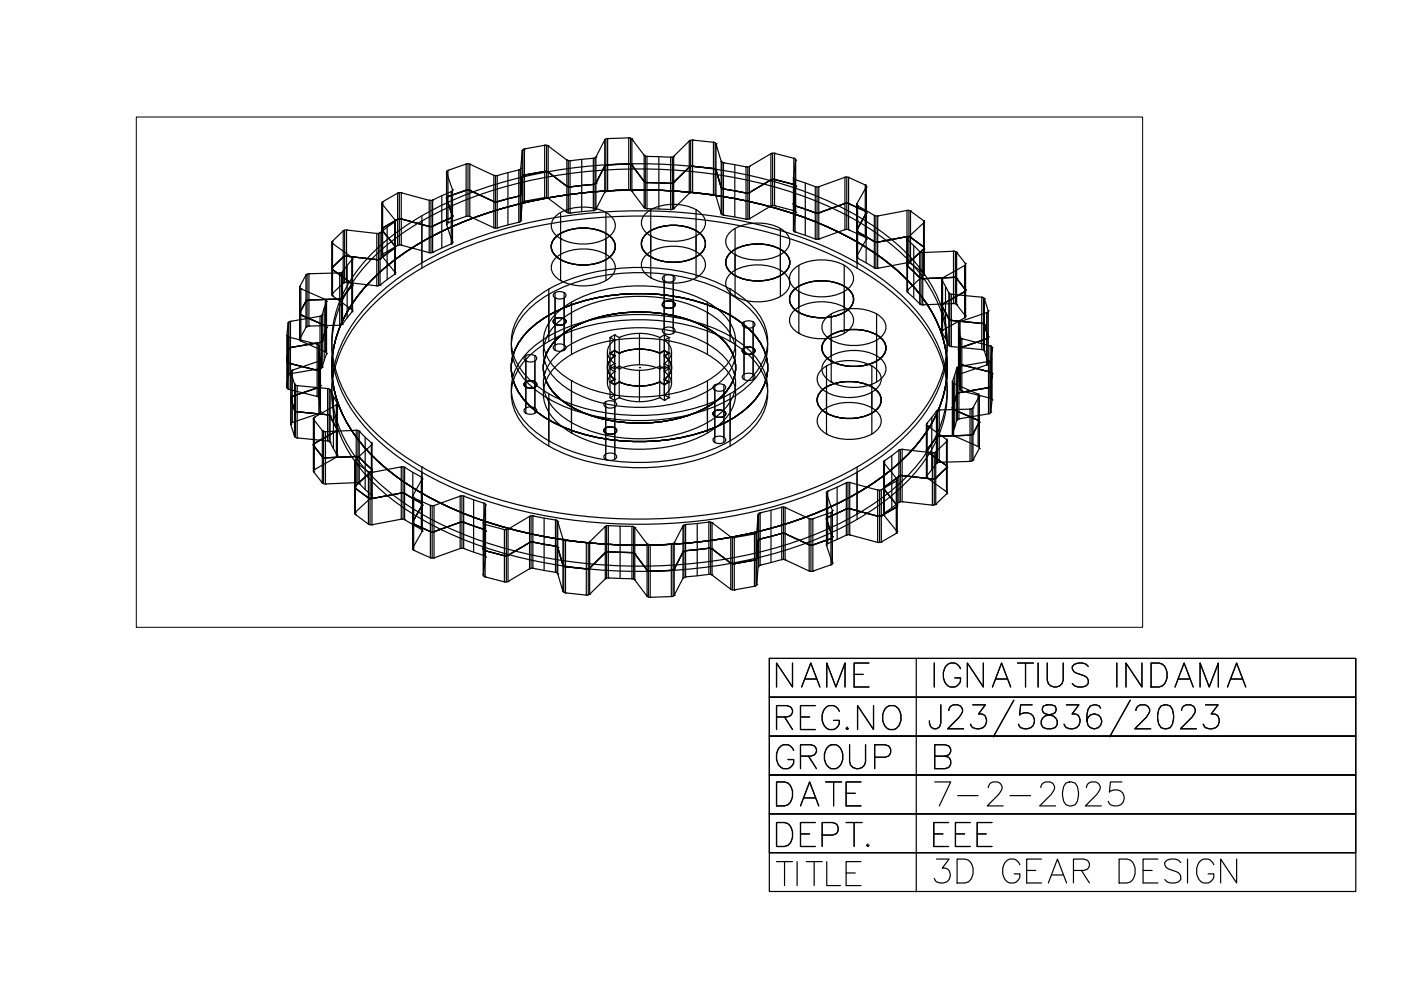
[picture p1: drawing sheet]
<svg xmlns="http://www.w3.org/2000/svg" width="297mm" height="210mm" viewBox="0 0 297 210" stroke-linecap="round" stroke-linejoin="round" font-family="sans-serif">
<defs><g id="words">
<text font-size="12.3" x="195.8" y="157.3">J23/5836/2023</text>
<g font-size="9.3">
<text x="163.3" y="172.2">DATE</text>
<text x="196.8" y="172.2">7-2-2025</text>
<text x="163.3" y="189.1">TITLE</text>
</g>
<g font-size="8.8">
<text x="163.3" y="146.8">NAME</text>
<text x="196.8" y="146.8">IGNATIUS INDAMA</text>
<text x="163.3" y="155.9">REG.NO</text>
<text x="163.3" y="164">GROUP</text>
<text x="163.3" y="180.6">DEPT.</text>
<text x="196.8" y="180.6">EEE</text>
<text x="196.8" y="188.4">3D GEAR DESIGN</text>
</g>
</g></defs>
<!-- layer: 0 -->
<g fill="none" stroke="#000" stroke-width=".25">
<path d="M94.7 36.5l1.2 3.7v5.6l-1.2-3.7M94.7 36.5h.1M94.7 36.5v11.1M94.7 36.3v11.1M95 36.1h.1M95 36.1l-.3 .4M98.8 34.8l-3.8 1.3v5.6l3.8-1.4M98.8 34.8h.1M98.8 34.8v11.1M98.8 34.8h.8M99.2 34.7v11.1M99.6 34.8h.1"/>
<path d="M104.7 37.2l-5.1-2.4v5.6l5.1 2.3M104.7 37.2h.1M104.7 37.2v11.1M104.7 37.2h.7M105 37.3v11.1M105.4 37.2h.1M105.4 37.2v11.1M107.7 36.6v11.1M110 36h.1M110 36v11.1M110 36l-4.6 1.2M110.3 35.9v11.1"/>
<path d="M110.4 35.7h.1M110.4 35.7l-.4 .3M110.7 31.9l-.3 3.8v5.5l.3-3.7M110.7 37.5h.1M110.7 31.9h.1M110.7 37.5l-.3 3.7v5.6l.3-3.8M110.7 37.5l-.3 3.7M110.7 31.9v11.1M110.9 31.7v11.1M111.2 37.1h.1M111.2 31.6h.1M111.2 37.1l-.5 .4"/>
<path d="M111.2 31.6l-.5 .3M115.5 36.3l-4.3 .8M115.5 30.8l-4.3 .8v5.5l4.3-.8M115.5 36.3h.1M115.5 30.8h.1M115.5 36.3l-4.3 .8v5.6l4.3-.8M115.5 30.8v11.1M115.5 36.3l.7 .2M115.5 30.8l.7 .1M115.9 30.8v11.1M116.2 36.5h.1M116.2 30.9h.1"/>
<path d="M116.2 36.5l4 3M120.2 33.9l-4-3v5.6l4 3M120.2 39.5h.1M120.2 33.9h.1M120.2 39.5l-4-3v5.5l4 3M120.2 33.9v11.1M120.5 34.1v11.1M120.9 39.6h.1M120.9 34.1h.1M120.9 34.1v11.1M123.3 33.8v11.1M125.8 39.1h.1"/>
<path d="M125.8 33.6h.1M125.8 33.6v11.1M125.8 39.1l-4.9 .5-.7-.1M125.8 33.6l-4.9 .5-.7-.2M126.1 33.5v11.1M126.4 38.8h.1M126.4 33.3h.1M126.4 38.8l-.6 .3M126.4 33.3l-.6 .3M128.2 29.7l-1.8 3.6v5.5l1.8-3.6M128.2 35.2h.1M128.2 29.7h.1"/>
<path d="M128.2 35.2l-1.8 3.6v5.6l1.8-3.6M128.2 35.2l-1.8 3.6M128.2 29.7v11.1M128.4 29.5v11.1M128.8 34.9h.1M128.8 29.4h.1M128.8 34.9l-.6 .3M128.8 29.4l-.6 .3M133.3 34.8l-4.5 .1M133.3 29.2l-4.5 .2v5.5l4.5-.1M133.3 34.8h.1M133.3 29.2h.1"/>
<path d="M133.3 34.8l-4.5 .1v5.6l4.5-.2M133.3 29.2v11.1M133.3 34.8l.7 .2M133.3 29.2l.7 .3M133.7 29.3v11.1M134 35h.1M134 29.5h.1M134 35l2.6 3.5M136.6 32.9l-2.6-3.4v5.5l2.6 3.5M136.6 38.5h.1M136.6 32.9h.1M136.6 38.5l-2.6-3.5v5.6l2.6 3.4"/>
<path d="M136.6 32.9v11.1M136.6 32.9l.6 .3M136.6 38.5l.6 .2M136.8 33.1v11.1M137.2 38.7h.1M137.2 33.2h.1M137.2 33.2v11.1M139.7 33.2v11.1M142.2 38.9h.1M142.2 33.3h.1M142.2 33.3v11.1M142.6 33.3v11.1"/>
<path d="M142.8 38.7h.1M142.8 33.2h.1M142.8 33.1l-.6 .2-5-.1M142.8 38.7l-.6 .2-5-.2M146.1 29.9l-3.3 3.3v5.5l3.3-3.3M146.1 35.4h.1M146.1 29.9h.1M146.1 35.4l-3.3 3.3v5.5l3.3-3.2M146.1 35.4l-3.3 3.3M146.1 29.9v11.1M146.4 29.7v11.1M146.9 35.3l4.4 .4"/>
<path d="M146.9 35.3h.1M146.9 29.7h.1M146.9 35.2l-.8 .2M146.9 29.7l-.8 .2M151.3 30.2l-4.4-.5v5.6l4.4 .4M151.3 35.7h.1M151.3 30.2h.1M151.3 35.7l-4.4-.4v5.5l4.4 .5M151.3 30.2v11.1M151.3 35.7l.5 .3M151.3 30.2l.5 .3M151.6 30.3v11.1"/>
<path d="M151.8 36h.1M151.8 30.5h.1M151.8 36l1.1 3.8M152.9 34.2l.5 .3M152.9 39.8l.5 .3M152.9 34.2l-1.1-3.7v5.5l1.1 3.8M152.9 39.8h.1M152.9 34.2h.1M152.9 39.8l-1.1-3.8v5.6l1.1 3.7M152.9 34.2v11.1M153.1 34.4v11.1M153.4 34.5h.1"/>
<path d="M153.4 34.5v11.1M153.4 34.5l4.8 .9M155.8 34.9v11.1M158.2 35.4h.1M158.2 35.4v11.1M158.6 35.4v11.1M158.9 35.3h.1M158.9 35.3l-.7 .1M163.4 32.6l-4.5 2.7v5.5l4.5-2.7M163.4 38.1h.1M163.4 32.6h.1M163.4 38.1l-4.5 2.7v5.6l4.5-2.7"/>
<path d="M163.4 38.1l-4.5 2.7M163.4 32.6v11.1M163.8 32.5v11.1M164.2 38l-.8 .1M164.2 32.5l-.8 .1M164.2 38.1l4.1 1M164.2 38.1h.1M164.2 32.5h.1M168.2 37.7l.5-3.7v5.5l-.5 3.8M168.2 37.7h.1M168.2 37.7v11.1M168.2 37.7l.4 .4 4.3 1.5"/>
<path d="M168.3 33.6l-4.1-1.1v5.6l4.1 1M168.3 39.1h.1M168.3 33.6h.1M168.3 39.1l-4.1-1v5.5l4.1 1.1M168.3 33.6v15.4M168.3 39.1l.4 .4M168.3 33.6l.4 .3M168.6 38.1h.1M168.6 38.1v11.1M168.6 33.7v11.1M168.7 39.5h.1M168.7 34h.1"/>
<path d="M168.7 39.5l-.5 3.8M170.7 38.8v11.1M172.9 39.6h.1M172.9 39.6v11.1M172.9 39.6h.7M173.2 39.6v11.1M173.6 39.6h.1M179.1 37.6l-5.5 2v5.5l5.5-2M179.1 37.6h.1M179.1 37.6v11.1M179.1 37.6h.8M179.5 37.5v11.1"/>
<path d="M179.9 37.6h.1M183.4 39.2l-3.5-1.6v5.6l3.5 1.6M183.4 39.2h.1M183.4 39.2v11.1M183.5 39.2l.2 .4M183.7 39.6h.1M183.7 39.4l-.1 16.3M64.9 58.3l-1.4 2.5v5.5l1.4-2.4M64.9 58.3h.1M64.9 58.3v11.1M65.1 58.1v11.1M65.5 58h.1"/>
<path d="M65.5 58l-.6 .3M70.3 51.4v11.1M70.4 56.7l-.1 .2 .2 .3M70.4 51.2l-.1 .1 .2 .3M70.4 51.2h.1M70.4 56.7h.1M70.5 51.6l4.1 3v5.5l-4.1-2.9M70.5 51.6h.1M70.5 57.2h.1M70.5 57.2l4.1 2.9v5.6l-4.1-3M70.5 57.2l4.1 2.9M70.5 51.6v11.1"/>
<path d="M72 57.9l-6.5 .1v5.6l6.5-.2M72 57.9h.1M72 57.9v11.1M72.4 57.8v11.1M72.6 57.6h.1M72.6 57.6v11.1M72.6 57.6l-.6 .3M72.8 54.5l-2.4 2.2M72.8 49l-2.4 2.2v5.5l2.4-2.2M72.8 49h.1M72.8 54.5h.1M72.8 54.5l-2.4 2.2v5.6l2.4-2.2"/>
<path d="M72.8 49v11.1M73.1 48.8v11.1M73.5 48.8h.1M73.5 54.3h.1M73.5 59.9h.1M73.5 54.3l6.4 .7M73.5 54.3l-.7 .2M73.5 48.8l-.7 .1M73.5 59.9l-.7 .1M73.6 56.3v11.1M74.6 54.6h.1M74.6 54.5l.1 .5"/>
<path d="M74.7 55h.1M74.7 55v11.1M74.7 55l-2.1 2.6M74.7 54.8v11.1M78.8 59.3a61.4 61.4 0 0 1 24.6-14.1 107.6 107.6 0 0 1 68.1 1.3 55.4 55.4 0 0 1 22.8 15 24.5 24.5 0 0 1 6 21.2 29.7 29.7 0 0 1-10.2 16 67.4 67.4 0 0 1-26.1 13.2 107.8 107.8 0 0 1-64.3-2.5 55.4 55.4 0 0 1-22.9-15 24.5 24.5 0 0 1-5.9-21.3 28.7 28.7 0 0 1 7.9-13.8zM78.8 53.8a61.4 61.4 0 0 1 24.6-14.2 107.6 107.6 0 0 1 68.1 1.3 55.4 55.4 0 0 1 22.8 15.1 24.5 24.5 0 0 1 6 21.2 29.7 29.7 0 0 1-10.2 15.9 67.4 67.4 0 0 1-26.1 13.2 107.8 107.8 0 0 1-64.3-2.4 55.4 55.4 0 0 1-22.9-15.1 24.5 24.5 0 0 1-5.9-21.2 28.7 28.7 0 0 1 7.9-13.8zM78.8 54.9a61.4 61.4 0 0 1 24.6-14.2 107.6 107.6 0 0 1 68.1 1.3 55.4 55.4 0 0 1 22.8 15.1 24.5 24.5 0 0 1 6 21.2 29.7 29.7 0 0 1-10.2 15.9 67.4 67.4 0 0 1-26.1 13.2 107.8 107.8 0 0 1-64.3-2.4 55.4 55.4 0 0 1-22.9-15.1 24.5 24.5 0 0 1-5.9-21.2 28.7 28.7 0 0 1 7.9-13.8zM79.9 49.5l-6.4-.7v5.5l6.4 .7M79.9 49.5h.1M79.9 55h.1M79.9 55l-6.4-.7v5.6l6.4 .7M79.9 49.5v11.1"/>
<path d="M80.3 49.5v11.1M80.6 49.3h.1M80.6 54.9h.1M80.6 49.3v11.1M80.6 54.9l-.7 .2M80.6 49.3l-.7 .2M80.9 43v11.1M81 43.2l2.8 3.5v5.5l-2.8-3.4M81 43.2h.1M81 48.8h.1M81 48.8l2.8 3.4v5.5l-2.8-3.4M81 54.3h.1"/>
<path d="M81 48.8l2.8 3.4M81 43.2v11.1M81.1 42.8h.1M81.1 48.3h.1M81.1 53.9h.1M81.1 48.3l-.2 .3 .1 .2M81.1 42.8l-.2 .3 .1 .1M81.1 53.9l-.2 .3 .1 .1M82.1 48.2v11.1M83.7 52.6l-3.1 2.3M83.7 47.1l-3.1 2.2M83.7 58.2l-3.1 2.2"/>
<path d="M83.7 47.1h.1M83.7 52.6h.1M83.7 58.2h.1M83.7 47.1v11.1M83.8 46.7h.1M83.8 52.2h.1M83.8 57.7h.1M83.8 52.2l-.1 .4M83.8 46.6l-.1 .5M83.8 57.7l-.1 .5M83.8 46.9v11.1M84.3 46.5l-3.2 1.8"/>
<path d="M84.3 41l-3.2 1.8v5.5l3.2-1.8M84.3 41h.1M84.3 46.5h.1M84.3 46.5l-3.2 1.8v5.6l3.2-1.8M84.3 52.1h.1M84.3 41v11.1M84.7 40.8v11.1M85.1 46.4h.1M85.1 40.9h.1M85.1 52h.1M85.1 46.4l5.9 1.6M85.1 40.9l5.9 1.6"/>
<path d="M85.1 40.9v11.1M85.1 52l5.9 1.6M85.1 46.4l-.8 .1M85.1 40.9l-.8 .1M85.1 52h-.8M89.4 45.8v11.1M91 48h.1M91 42.5h.1M91 53.6h.1M91 42.5v11.1M91.4 42.5v11.1M91.7 48h.1"/>
<path d="M91.7 42.4h.1M91.7 53.5h.1M91.7 42.4v11.1M91.7 53.5l-.7 .1M93.7 41.5v11.1M94.7 42.1h.1M94.7 42.1l1.2 3.7v5.5l-1.2-3.7M94.7 47.6h.1M94.7 42.1l1.2 3.7M95 41.7h.1M95 47.2h.1M95 41.7l-.3 .4"/>
<path d="M95 47.2l-.3 .4M95.7 46.2h.1M95.7 40.6h.1M95.7 51.7h.1M95.7 40.6v11.1M95.7 46.2l-4 1.8h-.7M95.7 40.6l-4 1.8-.7 .1M95.7 51.7l-4 1.8M95.9 40.5v11.1M95.9 45.8h.1M95.9 40.2h.1M95.9 51.3h.1"/>
<path d="M95.9 45.8l-.2 .4M95.9 40.2l-.2 .4M95.9 51.3l-.2 .4M98.8 40.3l-3.8 1.4M98.8 40.3h.1M98.8 40.3l-3.8 1.4v5.5l3.8-1.3M98.8 45.9h.1M98.8 40.3l.8 .1M98.8 45.9h.8M99.6 40.4h.1M99.6 45.9h.1M99.6 40.4l5.1 2.3"/>
<path d="M104.7 42.7h.1M104.7 42.7l-5.1-2.3v5.5l5.1 2.4M104.7 48.3h.1M104.7 48.3h.7M104.7 42.7l.7 .1M105.4 42.8h.1M105.4 48.3h.1M110 41.6h.1M110 47.1h.1M110 41.6l-4.6 1.2M110 47.1l-4.6 1.2M110.4 41.2h.1"/>
<path d="M110.4 46.8h.1M110.4 41.2l-.4 .4M110.4 46.8l-.4 .3M110.7 43h.1M111.2 42.7h.1M111.2 42.7l-.5 .3M115.5 41.9h.1M115.5 41.9l.7 .1M116.2 42h.1M118.1 50a10.1 10.1 0 0 1 11.2 0 2.67 2.67 0 0 1 0 4.5 10.1 10.1 0 0 1-11.2 0 2.67 2.67 0 0 1 0-4.5zM118.1 45.6a10.1 10.1 0 0 1 11.2 0 2.67 2.67 0 0 1 0 4.5 10.1 10.1 0 0 1-11.2 0 2.67 2.67 0 0 1 0-4.5zM118.1 54.5a10.1 10.1 0 0 1 11.2 0 2.67 2.67 0 0 1 0 4.4 10.1 10.1 0 0 1-11.2 0 2.67 2.67 0 0 1 0-4.4z"/>
<path d="M118.9 50.6h.1M118.9 55h.1M118.9 59.5h.1M118.9 45.1v14.4M120.2 45h.1M120.9 45.2h.1M125.8 44.7h.1M125.8 44.7l-4.9 .5-.7-.2M126.4 44.4h.1M126.4 44.4l-.6 .3M128.2 40.8h.1M128.5 45.1v14.4"/>
<path d="M128.8 40.5h.1M128.8 40.5l-.6 .3M133.3 40.3h.1M133.3 40.3l.7 .3M134 40.6h.1M136.6 44h.1M136.6 44l.6 .3M137.2 44.3h.1M137.2 49.5a10.1 10.1 0 0 1 11.2 0 2.67 2.67 0 0 1 0 4.4 10.1 10.1 0 0 1-11.2 0 2.67 2.67 0 0 1 0-4.4zM137.2 45a10.1 10.1 0 0 1 11.2 0 2.67 2.67 0 0 1 0 4.5 10.1 10.1 0 0 1-11.2 0 2.67 2.67 0 0 1 0-4.5zM137.2 53.9a10.1 10.1 0 0 1 11.2 0 2.67 2.67 0 0 1 0 4.5 10.1 10.1 0 0 1-11.2 0 2.67 2.67 0 0 1 0-4.5zM138 50h.1"/>
<path d="M138 54.5h.1M138 58.9h.1M138 44.5v14.4M140.5 58.7a1.67 1.67 0 0 1 2.6 .3 1.56 1.56 0 0 1-2.7 0zM140.8 59.6h.1M140.8 58.5v12.2M142.2 44.4h.1M142.7 58.5v12.2M142.8 44.2h.1M142.8 44.2l-.6 .2-5-.1M146.1 41h.1M146.9 40.8h.1"/>
<path d="M146.9 40.8l-.8 .2M147.6 44.5v14.4M151.3 41.3h.1M151.3 41.3l.5 .3M151.8 41.6h.1M152.9 45.3l.5 .3M152.9 45.3h.1M153.4 40.1h.1M153.4 45.6h.1M153.4 40.1l4.8 .8M153.4 45.6l4.8 .9M155.1 53.4a10.1 10.1 0 0 1 11.2 0 2.67 2.67 0 0 1 0 4.5 10.1 10.1 0 0 1-11.2 0 2.67 2.67 0 0 1 0-4.5z"/>
<path d="M155.1 49a10.1 10.1 0 0 1 11.2 0 2.67 2.67 0 0 1 0 4.4 10.1 10.1 0 0 1-11.2 0 2.67 2.67 0 0 1 0-4.4zM155.1 57.9a10.1 10.1 0 0 1 11.2 0 2.67 2.67 0 0 1 0 4.4 10.1 10.1 0 0 1-11.2 0 2.67 2.67 0 0 1 0-4.4zM155.8 54h.1M155.8 58.4h.1M155.8 48.4v14.5M158.2 40.9h.1M158.2 46.5h.1M158.9 40.8h.1M158.9 46.4h.1M158.9 40.8l-.7 .1M158.9 46.4l-.7 .1M163.4 43.7h.1"/>
<path d="M164.2 43.6l-.8 .1M164.2 43.6h.1M165.5 48.4v14.5M168.2 43.3h.1M168.2 43.3l.5-3.8v5.5l-.5 3.8M168.2 48.8h.1M168.2 48.8l.4 .4M168.2 43.3l.4 .3M168.3 44.7h.1M168.3 44.6l.4 .4M168.6 43.6h.1M168.6 49.2h.1"/>
<path d="M168.6 43.6l4.3 1.5M168.6 49.2l4.3 1.5M168.6 56.8a10.1 10.1 0 0 1 11.2 0 2.67 2.67 0 0 1 0 4.5 10.1 10.1 0 0 1-11.2 0 2.67 2.67 0 0 1 0-4.5zM168.7 45h.1M169.4 56.3v14.4M172.9 45.1h.1M172.9 50.7h.1M172.9 50.7h.7M172.9 45.1h.7M173.6 45.1h.1M173.6 50.7h.1M179 56.3v14.4"/>
<path d="M179.1 43.1h.1M179.1 43.1l-5.5 2v5.6l5.5-2M179.1 48.7h.1M179.1 43.1l-5.5 2M179.1 43.1l.8 .1M179.1 48.7h.8M179.9 43.2l3.5 1.6M179.9 43.2h.1M179.9 48.7h.1M181.6 43.2l2.1-3.6v5.6l-2.1 3.6M181.6 48.8h.1M181.6 43.2h.1"/>
<path d="M181.6 48.8l2.1-3.6v5.5l-2.1 3.6M181.6 54.3h.1M181.6 43.2v11.4M181.7 43.2l.1 .4 3.6 2.1M181.7 54.3l.1 .4 3.6 2.1M181.7 48.8l.1 .4 3.6 2M181.7 46.9h.1M181.7 51.3h.1M181.7 55.7h.1M181.7 45.8v11.1M181.8 49.2h.1M181.8 43.6h.1"/>
<path d="M181.8 54.7h.1M181.8 43.6v11.1M183.4 44.8h.1M183.4 44.8l-3.5-1.6v5.5l3.5 1.6M183.4 50.3h.1M183.5 44.7l.2 .5M183.5 50.3l.2 .4M183.7 45.2h.1M183.7 50.7h.1M183.7 45.2l-2.1 3.6M185.4 51.2h.1M185.4 45.7h.1"/>
<path d="M185.4 56.8h.1M185.4 45.7v11.1M185.4 51.2l.7 .1M185.4 45.7l.7 .1M185.4 56.8l.7 .1M185.7 45.8v11.1M186.1 51.3h.1M186.1 45.8h.1M186.1 56.9h.1M192.3 44.6l-6.2 1.2v5.5l6.2-1.1M192.3 50.2h.1M192.3 44.6h.1"/>
<path d="M192.3 50.2l-6.2 1.1v5.6l6.2-1.2M192.3 55.7h.1M192.3 50.2l-6.2 1.1M192.3 44.6v17.2M192.3 50.2l.7 .1M192.3 44.6l.7 .1M192.3 55.7l.7 .1M192.4 50.4l3.5-3.2v5.6l-3.5 3.2M192.4 56h.1M192.4 50.4h.1M192.4 56l3.5-3.2v5.5l-3.5 3.2M192.4 50.4v11.6"/>
<path d="M192.4 56v.4M192.4 50.4v.5M192.4 56.4h.1M192.4 50.9h.1M192.4 56.4l2.6 2.5M192.4 50.9l2.6 2.4M192.7 44.6v11.1M193 50.3l2.8 2M193 50.3h.1M193 44.7h.1M193 55.9h.1M193.7 52.1v11.1"/>
<path d="M195 58.9h.1M195 53.3h.1M195 53.3v11.1M195 53.3l.6 .2M195 58.9l.6 .2M195.3 53.5v11.1M195.6 53.5h.1M195.6 59.1h.1M195.8 46.8l-2.8-2.1v5.6l2.8 2M195.8 52.3h.1M195.8 46.8h.1M195.8 52.3l-2.8-2v5.6l2.8 2"/>
<path d="M195.8 57.9h.1M195.8 46.8v11.1M195.8 52.3l.2 .3-.1 .2M195.8 46.8l.2 .3-.1 .1M195.8 57.9l.2 .3-.1 .1M195.9 52.8h.1M195.9 47.2h.1M195.9 58.3h.1M195.9 52.8l-3.5 3.2M196 47v11.1M199.7 59.1v11.3M199.7 59.3h.1"/>
<path d="M199.7 59.3l1.5 2.8M199.8 58.9l4.7-2.6v5.6l-4.7 2.6M199.8 58.9h.1M199.8 58.9v11.1M199.8 58.9l-.1 .4M202.2 53.3l-6.6 .2v5.6l6.6-.3M202.2 53.3h.1M202.2 58.8h.1M202.2 58.8l-6.6 .3v5.5l6.6-.2M202.2 58.8l-6.6 .3M202.2 53.3v11.1M202.2 58.8l.6 .2"/>
<path d="M202.2 53.3l.6 .2M202.6 53.3v11.1M202.8 59l1.9 2.4M202.8 53.5h.1M202.8 59h.1M204.5 56.3h.1M204.7 55.9l-1.9-2.4v5.5l1.9 2.4M204.7 55.9h.1M204.7 55.9v11.1M204.7 55.9v.1l-.2 .3M204.7 56.1v11.1M60.8 71.1h.1"/>
<path d="M60.8 76.6h.1M60.8 76.6l.4 .4M60.8 71.1l.4 .4M60.9 71.3v11.1M61.1 74l-.3 2.6M61.1 68.5l-.3 2.6v5.5l.3-2.6M61.1 68.5h.1M61.1 74h.1M61.1 74l-.3 2.6v5.6l.3-2.6M61.1 79.6h.1M61.1 68.5v11.1M61.2 71.5l6 1.5v5.5l-6-1.5"/>
<path d="M61.2 71.5h.1M61.2 77h.1M61.2 77l6 1.5v5.6l-6-1.5M61.2 77l6 1.5M61.2 68.3v14.3M61.6 68.1h.1M61.6 73.7h.1M61.6 79.2h.1M61.6 73.7l-.5 .3M61.6 68.1l-.5 .4M61.6 79.2l-.5 .4M61.6 78.9l.8 2.5v5.6l-.8-2.6"/>
<path d="M61.6 78.9h.1M61.6 78.9v11.1M61.7 78.7v11.1M62 78.5l-.4 .4M62 78.5h.1M63.5 60.8h.1M63.5 66.3h.1M63.5 71.9h.1M63.5 61v11.1M63.5 66.3l.3 .5M63.5 60.8l.3 .4M63.5 71.9l.3 .4"/>
<path d="M63.8 61.2l5.2 2.3v5.5l-5.2-2.2M63.8 61.2h.1M63.8 66.8h.1M63.8 66.8l5.2 2.2v5.6l-5.2-2.3M63.8 72.3h.1M63.8 66.8l5.2 2.2M63.8 61.2v11.1M64.9 63.9l-1.4 2.4M64.9 63.9h.1M64.9 63.9l-1.4 2.4v5.6l1.4-2.5M64.9 69.4h.1M65.5 63.6h.1"/>
<path d="M65.5 69.1h.1M65.5 63.6l-.6 .3M65.5 69.1l-.6 .3M67.2 73h.1M67.2 78.5h.1M67.2 78.5l.4 .4M67.2 73l.4 .3M67.5 73.1v11.1M67.6 76.6l-5.6 1.9v5.5l5.6-1.9M67.6 76.6h.1M67.6 73.3h.1M67.6 78.9h.1"/>
<path d="M67.6 73.3v14.4M67.6 78.9l.3 2.8M67.6 73.3l.3 2.9M67.7 74.8v11.1M67.8 67.1l-6.2 1v5.6l6.2-1.1M67.8 67.1h.1M67.8 72.6h.1M67.8 72.6l-6.2 1.1v5.5l6.2-1M67.8 78.2h.1M67.8 72.6l-6.2 1.1M67.8 67.1l.1 20.4M67.9 76.2h.1"/>
<path d="M67.9 76.2v11.1M67.9 76.2l-.3 .4M68.2 66.9v11.1M68.3 66.7h.1M68.3 72.3h.1M68.3 77.8h.1M68.3 66.7v11.1M68.3 72.3l-.4 .3M68.3 66.7l-.4 .4M68.7 65.3v11.1M69 63.5h.1M69 69h.1"/>
<path d="M69 74.6h.1M69 69l.2 .4M69 63.5l.2 .4M69 74.6l.2 .4M69.2 63.7v11.3M69.2 69.5h.1M69.2 63.9h.1M69.2 75h.1M69.2 69.4l-.9 2.9M69.2 63.9l-.9 2.8M69.2 75l-.6 1.9a1.32 1.32 0 0 1-.5 1.2l-.2 .1M70.4 62.3l-.1 .1 .2 .3"/>
<path d="M70.4 62.3h.1M70.5 62.7h.1M72 63.4h.1M72 63.4l-6.5 .2v5.5l6.5-.1M72 69h.1M72 63.4l-6.5 .2M72.6 63.2h.1M72.6 68.7h.1M72.6 63.2l-.6 .2M72.6 68.7l-.6 .3M72.8 60.1h.1M74.6 60.1h.1"/>
<path d="M74.6 65.7h.1M74.6 60.1l.1 .4M74.6 65.7l.1 .4M74.7 60.5h.1M74.7 66.1h.1M74.7 60.5l-2.1 2.7M74.7 66.1l-2.1 2.6M78.8 64.9a61.4 61.4 0 0 1 24.6-14.2 107.6 107.6 0 0 1 68.1 1.3 55.4 55.4 0 0 1 22.8 15.1 24.5 24.5 0 0 1 6 21.2 29.7 29.7 0 0 1-10.2 15.9 67.4 67.4 0 0 1-26.1 13.2 107.8 107.8 0 0 1-64.3-2.5 55.4 55.4 0 0 1-22.9-15 24.5 24.5 0 0 1-5.9-21.2 28.7 28.7 0 0 1 7.9-13.8zM78.8 63.8a61.4 61.4 0 0 1 24.6-14.2 107.6 107.6 0 0 1 68.1 1.3 55.4 55.4 0 0 1 22.8 15.1 24.5 24.5 0 0 1 6 21.2 29.7 29.7 0 0 1-10.2 15.9 67.4 67.4 0 0 1-26.1 13.2 107.8 107.8 0 0 1-64.3-2.5 55.4 55.4 0 0 1-22.9-15 24.5 24.5 0 0 1-5.9-21.2 28.7 28.7 0 0 1 7.9-13.8zM79.9 60.6h.1M80.6 60.4h.1M80.6 60.4l-.7 .2"/>
<path d="M111.2 75.7a1.67 1.67 0 0 1 2.6 .3 1.56 1.56 0 0 1-2.7 0zM111.5 76.5h.1M111.5 75.4v12.2M111.9 70.2a28.9 28.9 0 0 1 15.4-7.2 43.7 43.7 0 0 1 25.9 3 18.1 18.1 0 0 1 8.7 8 10.1 10.1 0 0 1-2.7 11.7 28.9 28.9 0 0 1-15.4 7.2 43.7 43.7 0 0 1-25.8-3 18.1 18.1 0 0 1-8.7-8 10.1 10.1 0 0 1 2.6-11.7zM111.9 65.7a28.9 28.9 0 0 1 15.4-7.2 43.7 43.7 0 0 1 25.9 3 18.1 18.1 0 0 1 8.7 8 10.1 10.1 0 0 1-2.7 11.7 28.9 28.9 0 0 1-15.4 7.2 43.7 43.7 0 0 1-25.8-2.9 18.1 18.1 0 0 1-8.7-8 10.1 10.1 0 0 1 2.6-11.8zM111.9 64.6a28.9 28.9 0 0 1 15.4-7.2 43.7 43.7 0 0 1 25.9 3 18.1 18.1 0 0 1 8.7 8 10.1 10.1 0 0 1-2.7 11.7 28.9 28.9 0 0 1-15.4 7.2 43.7 43.7 0 0 1-25.8-2.9 18.1 18.1 0 0 1-8.7-8 10.1 10.1 0 0 1 2.6-11.8zM111.9 74.6a28.9 28.9 0 0 1 15.4-7.2 43.7 43.7 0 0 1 25.9 3 18.1 18.1 0 0 1 8.7 8 10.1 10.1 0 0 1-2.7 11.7 28.9 28.9 0 0 1-15.4 7.2 43.7 43.7 0 0 1-25.8-3 18.1 18.1 0 0 1-8.7-8 10.1 10.1 0 0 1 2.6-11.7zM111.9 75.7a28.9 28.9 0 0 1 15.4-7.2 43.7 43.7 0 0 1 25.9 3 18.1 18.1 0 0 1 8.7 8 10.1 10.1 0 0 1-2.7 11.7 28.9 28.9 0 0 1-15.4 7.2 43.7 43.7 0 0 1-25.8-3 18.1 18.1 0 0 1-8.7-7.9 10.1 10.1 0 0 1 2.6-11.8zM113.4 75.4v12.2M116.4 61.3v11.1M117.4 67.9a1.67 1.67 0 0 1 2.6 .3 1.56 1.56 0 0 1-2.7 0zM117.4 62.3a1.67 1.67 0 0 1 2.6 .3 1.56 1.56 0 0 1-2.7 0z"/>
<path d="M117.4 73.4a1.67 1.67 0 0 1 2.6 .3 1.56 1.56 0 0 1-2.7 0zM117.5 72.5a22.1 22.1 0 0 1 13.5-6 31.6 31.6 0 0 1 19 3.1 11.1 11.1 0 0 1 5.9 7.2 8.2 8.2 0 0 1-3.3 7.6 26.2 26.2 0 0 1-16.1 5.3 28.6 28.6 0 0 1-16.7-4.3 9.6 9.6 0 0 1-4.6-7.5 8 8 0 0 1 2.3-5.4zM117.5 66.9a22.1 22.1 0 0 1 13.5-6 31.6 31.6 0 0 1 19 3.2 11.1 11.1 0 0 1 5.9 7.2 8.2 8.2 0 0 1-3.3 7.6 26.2 26.2 0 0 1-16.1 5.3 28.6 28.6 0 0 1-16.7-4.4 9.6 9.6 0 0 1-4.6-7.4 8 8 0 0 1 2.3-5.5zM117.5 69.1a22.1 22.1 0 0 1 13.5-6 31.6 31.6 0 0 1 19 3.2 11.1 11.1 0 0 1 5.9 7.2 8.2 8.2 0 0 1-3.3 7.6 26.2 26.2 0 0 1-16.1 5.3 28.6 28.6 0 0 1-16.7-4.4 9.6 9.6 0 0 1-4.6-7.4 8 8 0 0 1 2.3-5.5zM117.5 78a22.1 22.1 0 0 1 13.5-6 31.6 31.6 0 0 1 19 3.2 11.1 11.1 0 0 1 5.9 7.2 8.2 8.2 0 0 1-3.3 7.6 26.2 26.2 0 0 1-16.1 5.2 28.6 28.6 0 0 1-16.7-4.3 9.6 9.6 0 0 1-4.6-7.4 8 8 0 0 1 2.3-5.5zM117.5 75.8a22.1 22.1 0 0 1 13.5-6 31.6 31.6 0 0 1 19 3.1 11.1 11.1 0 0 1 5.9 7.2 8.2 8.2 0 0 1-3.3 7.6 26.2 26.2 0 0 1-16.1 5.3 28.6 28.6 0 0 1-16.7-4.3 9.6 9.6 0 0 1-4.6-7.4 8 8 0 0 1 2.3-5.5zM117.7 63.2h.1M117.7 68.7h.1M117.7 74.3h.1M117.7 62.1v12.2M119.6 62.1v12.2M121.2 64.1v11.1"/>
<path d="M128.8 74.6v6.7M129.3 77.7l1-.6v3.3l-1 .6M129.3 74.9h.1M129.3 71.6h.1M129.3 77.7h.1M129.3 78.2h.1M130.3 78.2l-1-.5v3.3l1 .5M130.3 71l1 .6v3.3l-1-.6zM130.3 74.3h.1M130.3 71h.1M130.3 78.2h.1M130.3 74.3l1 .6v3.3l-1-.5z"/>
<path d="M130.3 77.7h.1M130.3 74.3l-1 .6M130.3 71l-1 .6M130.3 77.7l-1 .5M130.3 72.1l-1-.5v3.3l1 .6M130.3 75.5h.1M130.3 72.1h.1M130.3 77.1h.1M130.3 75.5l-1-.6v3.3l1 .6M130.3 78.8h.1M130.3 72.1v6.7M130.3 75.5a2.77 2.77 0 0 0-1.5 2.4 2.77 2.77 0 0 0 1.5 2.5"/>
<path d="M130.3 72.1a2.77 2.77 0 0 0-1.5 2.5 2.77 2.77 0 0 0 1.5 2.5M130.3 78.8a2.77 2.77 0 0 0-1.5 2.5 2.77 2.77 0 0 0 1.5 2.4M131.3 74.9a10.9 10.9 0 0 1 8.6 0M131.3 71.6a10.9 10.9 0 0 1 8.6 0M131.3 78.2a10.9 10.9 0 0 1 8.6 0M131.3 77.6a10.9 10.9 0 0 0 8.6 0M131.3 74.9l-1-.6-1 .6 1 .6M131.3 77.6l-1 .6v3.3l1-.5M131.3 77.6h.1M131.3 74.9h.1M131.3 71.6h.1M131.3 78.2h.1"/>
<path d="M131.3 77.6v6.7M135.6 77.9h.1M135.6 70.7v6.6M135.6 78.5v6.7M139.9 74.9l1-.6 .9 .6-1 .6M139.9 71.6l1-.6v3.3l-1 .6M139.9 77.6h.1M139.9 74.9h.1M139.9 71.6h.1M139.9 74.9l1-.6v3.4l-1 .5M139.9 78.2h.1M139.9 71.6v6.6"/>
<path d="M140.5 64.3a1.67 1.67 0 0 1 2.6 .3 1.56 1.56 0 0 1-2.7 0zM140.5 69.8a1.67 1.67 0 0 1 2.6 .3 1.56 1.56 0 0 1-2.7 0zM140.8 65.1h.1M140.8 70.7h.1M140.8 77.1l1 .6v3.3l-1-.6M140.8 77.1h.1M140.8 75.5h.1M140.8 72.1h.1M140.8 78.8h.1M140.8 77.1v6.6M140.8 75.5a2.77 2.77 0 0 1 1.6 2.4 2.77 2.77 0 0 1-1.6 2.5M140.8 72.1a2.77 2.77 0 0 1 1.6 2.5 2.77 2.77 0 0 1-1.6 2.5"/>
<path d="M140.8 78.8a2.77 2.77 0 0 1 1.6 2.5 2.77 2.77 0 0 1-1.6 2.4M140.9 78.2l-1-.6v3.4l1 .5M140.9 71l.9 .6v3.3l-.9-.6M140.9 78.2h.1M140.9 74.3h.1M140.9 71h.1M140.9 74.3l.9 .6-1 .6v3.3l1-.6M140.9 77.7h.1M141.8 77.7l-.9 .5v3.3l.9-.5M141.8 71.6l-1 .5v3.4l1-.6M141.8 77.7h.1M141.8 74.9h.1"/>
<path d="M141.8 71.6h.1M141.8 74.9v3.3l-.9-.5M141.8 78.2h.1M142.4 74.6v6.7M150 66.3h.1M150 69.6h.1M150 72.9h.1M150 64.1v11.1M154.8 61.3h.1M154.8 66.8h.1M154.8 72.4h.1M154.8 61.3v11.1"/>
<path d="M155.8 62.9h.1M157.5 74.1a1.67 1.67 0 0 1 2.6 .3 1.56 1.56 0 0 1-2.7 0zM157.5 68.5a1.67 1.67 0 0 1 2.6 .3 1.56 1.56 0 0 1-2.7 0zM157.5 79.6a1.67 1.67 0 0 1 2.6 .3 1.56 1.56 0 0 1-2.7 0zM157.8 69.4h.1M157.8 74.9h.1M157.8 68.3v12.2M159.7 68.3v12.2M168.6 61.2a10.1 10.1 0 0 1 11.2 0 2.67 2.67 0 0 1 0 4.5 10.1 10.1 0 0 1-11.2 0 2.67 2.67 0 0 1 0-4.5zM168.6 65.7a10.1 10.1 0 0 1 11.2 0 2.67 2.67 0 0 1 0 4.4 10.1 10.1 0 0 1-11.2 0 2.67 2.67 0 0 1 0-4.4zM169.4 61.8h.1M169.4 66.2h.1"/>
<path d="M169.4 70.7h.1M174.5 78.1a10.1 10.1 0 0 1 11.1 0 2.67 2.67 0 0 1 0 4.5 10.1 10.1 0 0 1-11.1 0 2.67 2.67 0 0 1 0-4.5zM175.2 77.6v14.4M175.5 71.5a10.1 10.1 0 0 1 11.1 0 2.67 2.67 0 0 1 0 4.5 10.1 10.1 0 0 1-11.1 0 2.67 2.67 0 0 1 0-4.5zM175.5 67.1a10.1 10.1 0 0 1 11.1 0 2.67 2.67 0 0 1 0 4.5 10.1 10.1 0 0 1-11.1 0 2.67 2.67 0 0 1 0-4.5zM175.5 76a10.1 10.1 0 0 1 11.1 0 2.67 2.67 0 0 1 0 4.4 10.1 10.1 0 0 1-11.1 0 2.67 2.67 0 0 1 0-4.4zM176.2 72.1h.1M176.2 76.6h.1M176.2 66.6v14.4M184.8 77.6v14.4M185.9 66.6v14.4M192.4 61.5h.1"/>
<path d="M192.4 61.5v.5M192.4 62h.1M192.4 62l2.6 2.4M195 64.4h.1M195 64.4l.6 .2M195.6 64.6h.1M199.7 64.9h.1M199.7 70.4h.1M199.7 64.9l1.5 2.8M199.7 70.4l1.5 2.8M199.8 64.5h.1M199.8 64.5l4.7-2.6v5.5l-4.7 2.6"/>
<path d="M199.8 70h.1M199.8 64.5l-.1 .4M199.8 70l-.1 .4M200.5 60.7v11.1M201.2 62.1h.1M201.2 67.7h.1M201.2 73.2h.1M201.2 62.1v11.1M201.2 62.1l.5 .3M201.2 73.2l.5 .3M201.2 67.6l.5 .3M201.4 62.3v11.1"/>
<path d="M201.7 62.4h.1M201.7 67.9h.1M201.7 73.5h.1M201.7 67.9l6.4 .7M202.2 64.4h.1M202.2 64.4l.6 .2M202.4 79.5v11.1M202.8 64.6h.1M202.8 78h.1M202.8 78v11.1M202.8 78l-.9 2.9M203 77.8v11.1"/>
<path d="M203.2 68.6h.1M203.2 74.1h.1M203.2 79.7h.1M203.2 68.6v11.1M203.2 68.6l.3 2.9M203.2 79.7l.3 2.9M203.3 68.4v11.1M203.3 77.7l6.3-1.1v5.6l-6.3 1.1M203.3 77.7h.1M203.3 77.7v11.1M203.3 77.7l-.5 .3M203.4 70v11.1"/>
<path d="M203.5 71.5h.1M203.5 77h.1M203.5 71.5l.4 .3M203.5 77l.4 .4M203.5 68.2l5.7-1.9v5.5l-5.7 1.9M203.5 68.2h.1M203.5 73.7h.1M203.5 73.7l5.7-1.9v5.6l-5.7 1.9M203.5 79.3h.1M203.5 68.2v14.4M203.6 68.2l-.4 .4M203.6 79.3l-.4 .4"/>
<path d="M203.6 73.7l-.4 .4 .3 2.9M203.6 71.7v11.1M203.9 71.8h.1M203.9 77.4h.1M203.9 77.4l6 1.5M204.5 61.9h.1M204.5 67.4h.1M204.5 61.9l-4.7 2.6M204.7 61.4h.1M204.7 61.4l-1.9-2.4v5.6l1.9 2.4M204.7 67h.1M204.7 61.4v.2l-.2 .2"/>
<path d="M204.7 66.9v.2l-.2 .3M208.1 63l-6.4-.6v5.5l6.4 .7M208.1 63h.1M208.1 68.6h.1M208.1 68.6l-6.4-.7v5.6l6.4 .6M208.1 74.1h.1M208.1 63v11.1M208.2 68.6l.5 .3M208.2 63l.5 .3M208.2 74.1l.5 .3M208.5 63.1v11.1M208.7 68.9l.8 2.5"/>
<path d="M208.7 63.3h.1M208.7 68.9h.1M208.7 74.4h.1M209.2 66.3h.1M209.2 71.8h.1M209.2 77.4h.1M209.2 71.8l-5.7 1.9M209.5 66.1v11.1M209.5 65.9l-.8-2.6v5.6l.8 2.5M209.5 65.9h.1M209.5 71.4h.1M209.5 71.4l-.8-2.5v5.5l.8 2.6"/>
<path d="M209.5 77h.1M209.5 65.9v11.1M209.5 71.4l-.3 .4M209.5 65.9l-.3 .4M209.5 77l-.3 .4M209.6 76.6h.1M209.9 76.5v11.1M209.9 73.3l-6-1.5v5.6l6 1.5M209.9 73.3h.1M209.9 78.9h.1M209.9 78.9l-6-1.5v5.5l6 1.5M209.9 73.3v11.1"/>
<path d="M209.9 78.9l.4 .3M209.9 73.3l.4 .4M210.1 76.3l.2-2.6v5.6l-.2 2.5M210.1 76.3h.1M210.1 76.3v11.1M210.1 76.3l-.5 .3M210.2 73.5v11.1M210.3 79.3l-.2 2.5M210.3 73.7h.1M210.3 79.3h.1M60.8 82.2h.1M60.8 82.2l.4 .4"/>
<path d="M61.2 82.6h.1M61.6 84.4l.8 2.6M61.6 84.4h.1M61.6 84.4l.8 2.6v5.5l-.8-2.5M61.6 90h.1M62 84l-.4 .4M62 89.6l-.4 .4M62 84h.1M62 89.6h.1M62.4 81.4h.1M62.4 87h.1M62.4 92.5h.1"/>
<path d="M62.5 87l.5 .3M62.5 81.4l.5 .4M62.5 92.5l.5 .4M62.6 81.7v11M63 81.8l6.5 .6v5.5l-6.5-.6M63 81.8h.1M63 87.3h.1M63 87.3l6.5 .6v5.6l-6.5-.6M63 92.9h.1M63 87.3l6.5 .6M63 81.8v11.1M66.4 88.7v11.1"/>
<path d="M66.5 94.5l1.8 2.3M66.5 88.9l1.8 2.4v5.5l-1.8-2.3M66.5 88.9h.1M66.5 94.5h.1M66.5 94.5l1.8 2.3v5.6l-1.8-2.4M66.5 88.9v11.1M66.6 94l-.2 .3 .1 .2M66.6 88.5l-.2 .3 .1 .1M66.6 99.6l-.2 .3 .1 .1M66.6 88.5h.1M66.6 94h.1M66.6 99.6h.1"/>
<path d="M67.2 84.1h.1M67.2 84l.4 .4M67.6 82.1h.1M67.6 82.1l-5.6 1.9v5.6l5.6-1.9M67.6 87.7h.1M67.6 82.1l-5.6 1.9M67.6 84.4h.1M67.6 84.4l.3 2.9M67.9 81.7h.1M67.9 87.3h.1M67.9 81.7l-.3 .4M67.9 87.3l-.3 .4"/>
<path d="M68.3 96.8l.7 .3M68.3 91.3l.7 .2M68.3 91.3h.1M68.3 96.8h.1M68.6 91.5v11.1M69 91.5l6.5-.3v5.6l-6.5 .3M69 91.5h.1M69 97.1h.1M69 97.1l6.5-.3v5.5l-6.5 .3M69 91.5v11.1M69.5 82.4h.1M69.5 87.9h.1"/>
<path d="M69.5 93.5h.1M69.5 87.9l.5 .3M69.5 82.4l.5 .3M69.5 93.5l.5 .3M69.8 82.5v11.1M70 82.7h.1M70 88.2h.1M70 93.8h.1M70 82.7v11.1M70 88.2l1.5 2.8-.2 .4M70 82.7l1.5 2.7M70 93.8l1.5 2.7"/>
<path d="M70.7 84.1v11.1M71.3 85.8l-4.7 2.7v5.5l4.7-2.6M71.3 85.8h.1M71.3 91.4h.1M71.3 91.4l-4.7 2.6v5.6l4.7-2.7M71.3 96.9h.1M71.3 91.4l-4.7 2.6M71.3 85.8v11.1M71.5 85.4h.1M71.5 91h.1M71.5 96.5h.1M71.5 85.4v11.4"/>
<path d="M71.5 85.4l-.2 .4M71.5 96.5l-.2 .4M75.2 97.8v11.1M75.3 97.5h.1M75.3 97.5l-.1 .2 .2 .3M75.3 98l2.8 2v5.6l-2.8-2.1M75.3 98h.1M75.3 98v11.1M75.5 91.2h.1M75.5 96.8h.1M75.5 96.8l-6.5 .3M75.5 96.8l.7 .2"/>
<path d="M75.5 91.2l.7 .2M75.9 91.3v11.1M76.2 91.4h.1M76.2 97h.1M76.2 91.4v11.1M76.2 97l2.6 2.5v.4M76.2 91.4l2.6 2.5M77.4 92.7v11.1M78.8 93.9h.1M78.8 99.5h.1M78.8 93.9v11.5M78.8 93.9v.4"/>
<path d="M78.8 94.3l-3.5 3.2v5.6l3.5-3.2M78.8 94.3h.1M78.8 99.9h.1M78.8 99.9l-3.5 3.2v5.5l3.5-3.2M78.8 99.9l-3.5 3.2M78.9 94.1v17.2M85.1 99h.1M85.1 99l.7 .1 3.5 2M85.5 99v11.1M85.8 99.1h.1M85.8 99.1v11.1M89.4 99h.1"/>
<path d="M89.4 99v11.1M111.2 81.2a1.67 1.67 0 0 1 2.6 .3 1.56 1.56 0 0 1-2.7 0zM111.2 86.8a1.67 1.67 0 0 1 2.6 .3 1.56 1.56 0 0 1-2.7 0zM111.5 82.1h.1M111.5 87.6h.1M116.4 84.6h.1M116.4 89h.1M116.4 93.5h.1M116.4 83.5v11.1M121.2 80.7h.1M121.2 86.3h.1M121.2 91.8h.1"/>
<path d="M121.2 80.7v11.1M128.1 91a1.67 1.67 0 0 1 2.6 .3 1.56 1.56 0 0 1-2.7 0zM128.1 85.4a1.67 1.67 0 0 1 2.6 .3 1.56 1.56 0 0 1-2.7 0zM128.1 96.5a1.67 1.67 0 0 1 2.6 .3 1.56 1.56 0 0 1-2.7 0zM128.4 86.3h.1M128.4 91.8h.1M128.4 97.4h.1M128.4 85.2v12.2M129.3 81h.1M129.3 81v3.3l1 .6M129.3 84.3h.1M130.3 81.5h.1"/>
<path d="M130.3 81.5l-1-.5 1-.6v3.3l-1 .6M130.3 84.9h.1M130.3 80.4l-1 .6 1 .5 1-.5M130.3 80.4h.1M130.3 83.7h.1M130.3 85.2v12.2M131.3 81a10.9 10.9 0 0 0 8.6 0M131.3 84.3a10.9 10.9 0 0 0 8.6 0M131.3 81h.1M131.3 81l-1 .5v3.4l1-.6M131.3 84.3h.1M139.9 81h.1"/>
<path d="M139.9 84.3h.1M140.8 80.4l1 .6-.9 .5-1-.5M140.8 80.4h.1M140.8 80.4l1 .6v3.3l-1-.6M140.8 83.7h.1M140.9 81.5h.1M140.9 81.5v3.4l.9-.6M140.9 84.9h.1M141.8 81h.1M141.8 81l-.9 .5-1-.5v3.3l1 .6M141.8 84.3h.1M150 80.7v11.1"/>
<path d="M151.3 87.4a1.67 1.67 0 0 1 2.6 .3 1.56 1.56 0 0 1-2.7 0zM151.3 81.9a1.67 1.67 0 0 1 2.6 .3 1.56 1.56 0 0 1-2.7 0zM151.3 93a1.67 1.67 0 0 1 2.6 .3 1.56 1.56 0 0 1-2.7 0zM151.5 82.7h.1M151.5 88.3h.1M151.5 93.8h.1M151.5 81.6v12.2M153.5 81.6v12.2M154.8 83.5v11.1M157.8 80.5h.1M174.5 82.6a10.1 10.1 0 0 1 11.1 0 2.67 2.67 0 0 1 0 4.4 10.1 10.1 0 0 1-11.1 0 2.67 2.67 0 0 1 0-4.4zM174.5 87a10.1 10.1 0 0 1 11.1 0 2.67 2.67 0 0 1 0 4.5 10.1 10.1 0 0 1-11.1 0 2.67 2.67 0 0 1 0-4.5z"/>
<path d="M175.2 83.1h.1M175.2 87.6h.1M175.2 92h.1M176.2 81h.1M181.7 99v11.1M187.3 97.9v11.1M187.4 98.1h.1M187.5 97.7h.1M187.5 97.7v11.1M187.5 97.7l-.1 .4M189.1 96.6v11.1M190.6 95.4h.1"/>
<path d="M190.6 95.4v11.1M190.6 95.4l-3.1 2.3M190.9 95.3v11.1M191.3 95.3l-.7 .1M191.3 95.3l6.4 .7v5.6l-6.4-.8M191.3 95.3h.1M191.3 95.3v11.1M196.4 90v11.1M196.5 89.8l.1 .4M196.5 95.3l.1 .5M196.5 89.8h.1M196.5 95.3h.1"/>
<path d="M196.5 89.8v11.1M196.6 90.2h.1M196.6 95.8h.1M196.6 95.8l4.1 2.9M197.6 88.5v11.1M197.7 96h.1M198.1 96v11.1M198.4 95.8l2.3-2.2v5.6l-2.3 2.2M198.4 95.8h.1M198.4 95.8v11.1M198.4 95.8l-.7 .2M198.5 87.2h.1"/>
<path d="M198.5 92.7h.1M198.5 98.3h.1M198.5 87.2v11.1M198.5 92.7l-2 2.6M198.5 87.2l-2 2.6M198.5 98.3l-2 2.6M198.8 87v11.1M199.1 86.9l6.6-.2v5.6l-6.6 .2M199.1 86.9h.1M199.1 92.5h.1M199.1 92.5l6.6-.2v5.5l-6.6 .2M199.1 98h.1"/>
<path d="M199.1 86.9v11.1M199.1 86.9l-.6 .3M199.1 98l-.6 .3M199.1 92.5l-.6 .2M200.7 93.2l-4.1-3v5.6l4.1 2.9M200.7 93.2h.1M200.7 98.7h.1M200.7 98.7l-4.1-2.9v5.5l4.1 3M200.7 93.2v11.1M200.7 98.7l.1 .3-.1 .2M200.7 93.1l.1 .3-.1 .2M200.7 99.2l-2.3 2.2"/>
<path d="M200.7 93.6h.1M200.7 99.2h.1M200.8 93.4v11.1M201.9 80.9h.1M201.9 86.4h.1M201.9 92h.1M201.9 80.9l.1 11.3M201.9 80.9l.3 .4M201.9 92l.3 .4M201.9 86.4l.3 .4M202.2 81.3h.1M202.2 86.8h.1"/>
<path d="M202.2 92.4h.1M202.2 86.8l5.2 2.3M202.8 83.6h.1M202.8 89.1h.1M202.8 83.6l-.9 2.8M203.3 83.3h.1M203.3 83.3l6.3-1.1v5.5l-6.3 1.1M203.3 88.8h.1M203.3 83.3l-.5 .3M203.3 88.8l-.2 .1a1.32 1.32 0 0 0-.5 1.2l-.7 1.9M203.5 82.6h.1M203.5 82.6l.4 .3"/>
<path d="M203.9 82.9h.1M205.7 86.7h.1M205.7 92.3h.1M205.7 97.8h.1M205.7 92.3l-6.6 .2M206.1 86.7v11.1M206.3 86.5l1.3-2.5v5.5l-1.3 2.5M206.3 86.5h.1M206.3 92h.1M206.3 92l1.3-2.5v5.6l-1.3 2.5M206.3 97.6h.1M206.3 86.5v11.1"/>
<path d="M206.3 92l-.6 .3M206.3 86.5l-.6 .2M206.3 97.6l-.6 .2M207.4 83.6l-5.2-2.3v5.5l5.2 2.3M207.4 83.6h.1M207.4 89.1h.1M207.4 89.1l-5.2-2.3v5.6l5.2 2.3M207.4 94.7h.1M207.4 83.6v11.1M207.4 89.1l.2 .4M207.4 83.6l.2 .4M207.4 94.7l.2 .4"/>
<path d="M207.6 89.5l-1.3 2.5M207.6 84h.1M207.6 89.5h.1M207.6 95.1h.1M207.6 83.8v11.1M209.6 82.2h.1M209.6 87.7h.1M209.6 82.2l-6.3 1.1M209.9 84.4h.1M209.9 84.4l.4 .4M210.1 81.8h.1M210.1 81.8l.2-2.5v5.5l-.2 2.6"/>
<path d="M210.1 87.4h.1M210.1 81.8l-.5 .4M210.1 87.4l-.5 .3M210.3 84.8h.1M66.5 100h.1M68.3 102.4l.7 .2M68.3 102.4h.1M69 102.6h.1M75.3 103.1h.1M75.3 108.6h.1M75.3 103.1l-.1 .1 .2 .3M75.3 108.6l-.1 .2 .2 .3"/>
<path d="M75.3 103.5l2.8 2.1M75.3 103.5h.1M75.3 103.5l2.8 2.1v5.5l-2.8-2M75.3 109.1h.1M75.5 102.3h.1M75.5 102.3l.7 .2M76.2 102.5h.1M76.2 102.5l2.6 2.5M78.1 100h.1M78.1 105.6h.1M78.1 111.1h.1M78.1 105.6l.8 .1"/>
<path d="M78.1 100l.8 .2M78.1 111.1l.8 .2M78.5 100.2v11.1M78.8 105h.1M78.8 105v.4M78.8 105.4h.1M78.9 100.2l6.2-1.2v5.5l-6.2 1.2M78.9 100.2h.1M78.9 105.7h.1M78.9 105.7l6.2-1.2v5.6l-6.2 1.2M78.9 111.3h.1M85.1 104.5h.1"/>
<path d="M85.1 110.1h.1M85.1 104.5l-6.2 1.2M85.1 104.5l.7 .1 3.5 2.1M85.1 110.1l.7 .1 3.5 2 .2 .4M85.8 104.6h.1M85.8 110.2h.1M87.5 105.4v11.1M87.5 105.1h.1M87.5 110.7h.1M87.5 116.2h.1M87.5 110.7l.2 .4M87.5 105.1l.2 .5"/>
<path d="M87.5 116.2l.2 .5M87.5 100.1v11.1M87.7 111.1l3.5 1.6M87.7 105.6l3.5 1.6v5.5l-3.5-1.6M87.7 105.6h.1M87.7 111.1h.1M87.7 111.1l3.5 1.6v5.6l-3.5-1.6M87.7 116.7h.1M87.7 105.6v11.1M89.3 101.1h.1M89.3 106.7h.1M89.3 112.2h.1"/>
<path d="M89.3 101.1v11.1M89.3 106.7l.2 .4M89.3 101.1l.2 .4M89.4 104.6h.1M89.4 110.1h.1M89.5 101.6l-2 3.5v5.6l2-3.6M89.5 101.6h.1M89.5 107.1h.1M89.5 107.1l-2 3.6v5.5l2-3.6M89.5 112.6h.1M89.5 107.1l-2 3.6M89.5 101.3v11.3"/>
<path d="M91.2 112.7h.8M91.2 107.2h.8M91.2 118.3h.8M91.2 107.2h.1M91.2 112.7h.1M91.2 118.3h.1M91.6 107.2v11.1M92 107.2l5.6-2v5.5l-5.6 2M92 107.2h.1M92 112.7h.1M92 112.7l5.6-2v5.6l-5.6 2M92 118.3h.1"/>
<path d="M92 107.2v11.1M97.6 105.2h.1M97.6 110.7h.1M97.6 116.3h.1M97.6 110.7l-5.6 2M97.6 110.7h.7M97.6 105.2h.7M97.6 116.3h.7M97.9 105.1v11.1M98.3 105.2h.1M98.3 110.7h.1M98.3 116.3h.1"/>
<path d="M98.3 105.2v11.1M98.3 110.7l4.3 1.5M98.3 105.2l4.3 1.5M98.3 116.3l4.3 1.5M100.4 106v11.1M102.5 110.8h.1M102.5 116.4h.1M102.5 116.4l.4 .4M102.5 110.8l.4 .4M102.5 111.1v11.1M102.6 106.7h.1M102.6 112.2h.1"/>
<path d="M102.6 117.8h.1M102.6 106.7v11.1M102.6 112.2l.3 .4M102.6 106.7l.3 .4M102.6 117.8l.3 .4M102.9 116.8l4 1M102.9 111.2l4 1.1v5.5l-4-1M102.9 111.2h.1M102.9 116.8h.1M102.9 116.8l4 1v5.6l-4-1.1M102.9 106.9v15.4M102.9 107.1l-.4 3.7v5.6l.4-3.8"/>
<path d="M102.9 107.1h.1M102.9 112.6h.1M102.9 112.6l-.4 3.8v5.5l.4-3.7M102.9 118.2h.1M102.9 112.6l-.4 3.8M102.9 107.1v11.1M106.9 112.3h.1M106.9 117.8h.1M107.4 112.3v11.1M107.7 112.2l4.6-2.7v5.5l-4.6 2.7M107.7 112.2h.1M107.7 117.7h.1"/>
<path d="M107.7 117.7l4.6-2.7v5.6l-4.6 2.7M107.7 112.2v11.1M107.7 117.7l-.7 .1M107.7 112.2l-.7 .1M112.3 109.5h.1M112.3 115h.1M112.3 115l-4.6 2.7M112.6 109.4v11.1M113 109.4h.1M113 114.9h.1M113 109.4v11.1M113 114.9l4.8 .9"/>
<path d="M113 109.4l4.8 .9M113 114.9l-.7 .1M113 109.4l-.7 .1M115.4 109.8v11.1M117.8 110.3h.1M117.8 115.8h.1M117.8 110.3v11.1M117.8 115.8l.5 .3M117.8 110.2l.5 .4M118.1 110.4v11.1M118.3 110.6l1.1 3.7v5.5l-1.1-3.7M118.3 110.6h.1"/>
<path d="M118.3 116.1h.1M118.3 116.1l1.1 3.7v5.6l-1.1-3.7M118.3 116.1l1.1 3.7M118.3 110.6v11.1M119.4 119.8l.5 .4M119.4 114.3l.5 .3M119.4 114.3h.1M119.4 119.8h.1M119.5 114.5v11.1M119.9 114.6l4.4 .5v5.5l-4.4-.4M119.9 114.6h.1M119.9 114.6v11.1"/>
<path d="M124.3 115.1h.1M124.7 115v11.1M125 114.9l3.3-3.3v5.6l-3.3 3.2M125 114.9h.1M125 114.9v11.1M125 114.9l-.7 .2M128.3 111.6h.1M128.3 117.2h.1M128.3 117.2l-3.3 3.2M128.6 111.5v11.1M129 111.4h.1M129 117h.1"/>
<path d="M129 111.4v11.1M129 117l5 .2M129 111.4l5 .2M129 117l-.7 .2M129 111.4l-.7 .2M131.5 111.6v11.1M134 111.6h.1M134 117.2h.1M134 111.6v11.1M134 117.2l.6 .2M134 111.6l.6 .2M134.3 111.7v11.1"/>
<path d="M134.6 111.8l2.6 3.5v5.6l-2.6-3.5M134.6 111.8h.1M134.6 117.4h.1M134.6 117.4l2.6 3.5v5.5l-2.6-3.4M134.6 117.4l2.6 3.5M134.6 111.8v11.2M137.2 115.3h.1M137.2 115.3l.7 .3M137.5 115.5v11.1M137.9 115.6l4.4-.2v5.5l-4.4 .2M137.9 115.6h.1M137.9 115.6v11"/>
<path d="M142.3 115.4h.1M142.7 115.3v11.1M142.9 115.1l1.9-3.6v5.5l-1.9 3.7M142.9 115.1h.1M142.9 115.1v11.1M142.9 115.1l-.6 .3M144.8 111.5h.1M144.8 117h.1M144.8 117l-1.9 3.7M145 111.3v11.1M145.4 111.2h.1M145.4 116.8h.1"/>
<path d="M145.4 111.2v11.1M145.4 116.8l-.6 .2M145.4 111.2l-.6 .3M147.8 111v11.1M150.3 116.2l.7 .2M150.3 110.7l.7 .1M150.3 110.7h.1M150.3 116.2h.1M150.3 110.7v11.1M150.3 116.2l-4.9 .6M150.3 110.7l-4.9 .5M150.7 110.7v11.1"/>
<path d="M151 110.8l3.9 3v5.6l-3.9-3M151 110.8h.1M151 116.4h.1M151 116.4l3.9 3v5.5l-3.9-3M151 116.4l3.9 3M151 110.8v11.1M154.9 113.8h.1M154.9 119.4h.1M154.9 119.4l.8 .1M154.9 113.8l.8 .2M155.3 114v11.1M155.7 114l4.3-.8v5.6l-4.3 .7"/>
<path d="M155.7 114h.1M155.7 119.5h.1M155.7 119.5l4.3-.7v5.5l-4.3 .8M155.7 114v11.1M160 118.8l-4.3 .7M160 113.2h.1M160 118.8h.1M160.3 113.1v11.1M160.4 112.9l.3-3.8v5.5l-.3 3.8M160.4 112.9h.1M160.4 118.4h.1M160.4 118.4l.3-3.8v5.6l-.3 3.8"/>
<path d="M160.4 112.9v11.1M160.4 118.4l-.4 .4M160.4 112.8l-.4 .4M160.7 109.1h.1M160.7 114.6h.1M160.7 114.6l-.3 3.8M160.9 108.9v11.1M161.2 108.7h.1M161.2 114.3h.1M161.2 119.8h.1M161.2 108.7v11.1M161.2 114.3l-.5 .3"/>
<path d="M161.2 108.7l-.5 .4M161.2 119.8l-.5 .4M163.5 108.2v11.1M165.7 113.1h.8M165.7 107.5l.8 .1M165.7 107.6h.1M165.7 113.1h.1M165.7 118.7h.1M165.7 107.6v11.1M165.7 113.1l-4.5 1.2M165.7 107.6l-4.5 1.1M166.1 107.5v11.1"/>
<path d="M166.5 107.6l5.1 2.4v5.5l-5.1-2.4M166.5 107.6h.1M166.5 113.1h.1M166.5 113.1l5.1 2.4v5.6l-5.1-2.4M166.5 118.7h.1M166.5 113.1l5.1 2.4M166.5 107.6v11.1M166.5 118.7l-.8-.1-4.5 1.2M171.6 110h.1M171.6 115.5h.1M171.6 115.5h.7M171.6 110h.7"/>
<path d="M171.9 110v11.2M172.3 110l3.9-1.3v5.5l-3.9 1.3M172.3 110h.1M172.3 115.5h.1M172.3 115.5l3.9-1.3v5.6l-3.9 1.3M172.3 110v11.1M175.2 104.5h.1M175.2 110.1h.1M175.2 115.6h.1M175.2 110.1l1.3 3.7M175.3 104.3v11.1M175.5 104.1h.1"/>
<path d="M175.5 109.7h.1M175.5 115.2h.1M175.5 104.1v11.1M175.5 104.1l-.3 .4M175.5 115.2l-.3 .4M176.2 114.2l-3.9 1.3M176.2 108.7h.1M176.2 114.2h.1M176.2 119.8h.1M176.4 108.5v11.1M176.5 108.2l-1.3-3.7v5.6l1.3 3.7M176.5 108.2h.1"/>
<path d="M176.5 113.8h.1M176.5 113.8l-1.3-3.7v5.5l1.3 3.7M176.5 119.3h.1M176.5 108.2v11.1M176.5 113.8l-.3 .4M176.5 108.2l-.3 .5M176.5 119.3l-.3 .4M177.5 103.3v11.1M179.4 102.4h.1M179.4 107.9h.1M179.4 113.5h.1M179.4 102.4v11.1"/>
<path d="M179.4 107.9l-3.9 1.8-.3 .4M179.4 102.4l-3.9 1.7M179.8 102.3v11.1M180.2 102.3l5.9 1.6v5.5l-5.9-1.5M180.2 102.3h.1M180.2 107.9h.1M180.2 107.9l5.9 1.5v5.6l-5.9-1.6M180.2 113.4h.1M180.2 107.9l5.9 1.5M180.2 102.3v11.1M180.2 107.8l-.8 .1M180.2 102.3l-.8 .1"/>
<path d="M180.2 113.4l-.8 .1-3.9 1.7M186.1 103.9h.1M186.1 109.4h.1M186.1 115h.1M186.5 103.9v11.1M186.9 103.8l3.1-1.8v5.5l-3.1 1.9M186.9 103.8h.1M186.9 109.4h.1M186.9 109.4l3.1-1.9v5.6l-3.1 1.8M186.9 114.9h.1M186.9 103.8v11.1M186.9 109.4l-.8 .1"/>
<path d="M186.9 103.8l-.8 .1M186.9 114.9l-.8 .1M187.4 103.7h.1M187.4 109.2h.1M187.4 103.7l2.8 3.4M187.5 103.3h.1M187.5 108.8h.1M187.5 108.8l-.1 .4M187.5 103.2l-.1 .5M190 107.5l-3.1 1.9M190 102h.1M190 107.5h.1"/>
<path d="M190 113.1h.1M190.2 101.6l-2.8-3.5v5.6l2.8 3.4M190.2 101.6h.1M190.2 107.1h.1M190.2 107.1l-2.8-3.4v5.5l2.8 3.4M190.2 112.6h.1M190.2 101.6v11M190.2 107.1v.1l-.2 .3M190.2 101.5v.2l-.2 .3M190.2 112.6v.2l-.2 .3M190.2 101.8v11.1M190.6 101h.1"/>
<path d="M190.6 106.5h.1M190.6 101l-3.1 2.3M190.6 106.5l-3.1 2.3M191.3 100.8l-.7 .2M191.3 106.4l-.7 .1M191.3 100.8h.1M191.3 100.8l6.4 .8v5.5l-6.4-.7M191.3 106.4h.1M191.3 100.8l6.4 .8M196.5 100.9l.1 .4M196.5 100.9h.1M196.6 101.3h.1"/>
<path d="M197.7 101.6h.1M197.7 107.1h.1M198.4 101.4h.1M198.4 101.4l2.3-2.2v5.5l-2.3 2.2M198.4 106.9h.1M198.4 101.4l-.7 .2M198.4 106.9l-.7 .2M200.7 104.3h.1M200.7 104.2l.1 .4-.1 .1M200.7 104.7h.1M102.5 121.9h.1M102.5 121.9l.4 .4"/>
<path d="M102.9 122.3h.1M106.9 123.4h.1M107.7 123.3h.1M107.7 123.3l-.7 .1M112.3 120.6h.1M113 120.5h.1M113 120.5l4.8 .8M113 120.5l-.7 .1M117.8 121.4h.1M117.8 121.3l.5 .4M118.3 121.7h.1M119.4 125.4l.5 .3"/>
<path d="M119.4 125.4h.1M119.9 120.2l4.4 .4M119.9 120.2h.1M119.9 120.2l4.4 .4v5.6l-4.4-.5M119.9 125.7h.1M124.3 120.6h.1M124.3 126.2h.1M125 120.4h.1M125 120.4l3.3-3.2v5.5l-3.3 3.3M125 126h.1M125 120.4l-.7 .2M125 126l-.7 .2"/>
<path d="M128.3 122.7h.1M129 122.5h.1M129 122.5l5 .2M129 122.5l-.7 .2M134 122.7h.1M134 122.7l.6 .2M134.6 123h.1M137.2 120.9h.1M137.2 126.4h.1M137.2 120.9l.7 .2M137.2 126.4l.7 .2M137.9 121.1h.1"/>
<path d="M137.9 121.1l4.4-.2v5.6l-4.4 .1M137.9 126.6h.1M142.3 120.9l-4.4 .2M142.3 120.9h.1M142.3 126.5h.1M142.9 120.7h.1M142.9 120.7l1.9-3.7v5.6l-1.9 3.6M142.9 126.2h.1M142.9 120.7l-.6 .2M142.9 126.2l-.6 .3M144.8 122.6h.1M145.4 122.3h.1"/>
<path d="M145.4 122.3l-.6 .3M150.3 121.8l.7 .1M150.3 121.8h.1M150.3 121.8l-4.9 .5M151 121.9h.1M154.9 124.9h.1M154.9 124.9l.8 .2M155.7 125.1h.1M160 124.3h.1M160.4 124h.1M160.4 123.9l-.4 .4M160.7 120.2h.1"/>
<path d="M163.1 139.6h124.4v8.2h-124.4zM171.6 121.1h.1M171.6 121.1h.7M172.3 121.1h.1M194.3 139.6v49.5M163.1 147.8h124.4v8.3h-124.4zM163.1 156.1h124.4v8.2h-124.4zM163.1 164.3h124.4v8.2h-124.4zM163.1 172.5h124.4v8.3h-124.4zM198.2 160.3h2.2l.7-.2a1.19 1.19 0 0 0 0-2l-.7-.2h-2.2v5.1h2.2a1.33 1.33 0 0 0 1.2-1.4 1.33 1.33 0 0 0-1.2-1.3M163.1 180.8h124.4v8.2h-124.4z"/>
</g>
<path d="M28.9 24.8h213.4v108.2h-213.4z" fill="none" stroke="#000" stroke-width=".21"/>
<use href="#words"/>
</svg>
